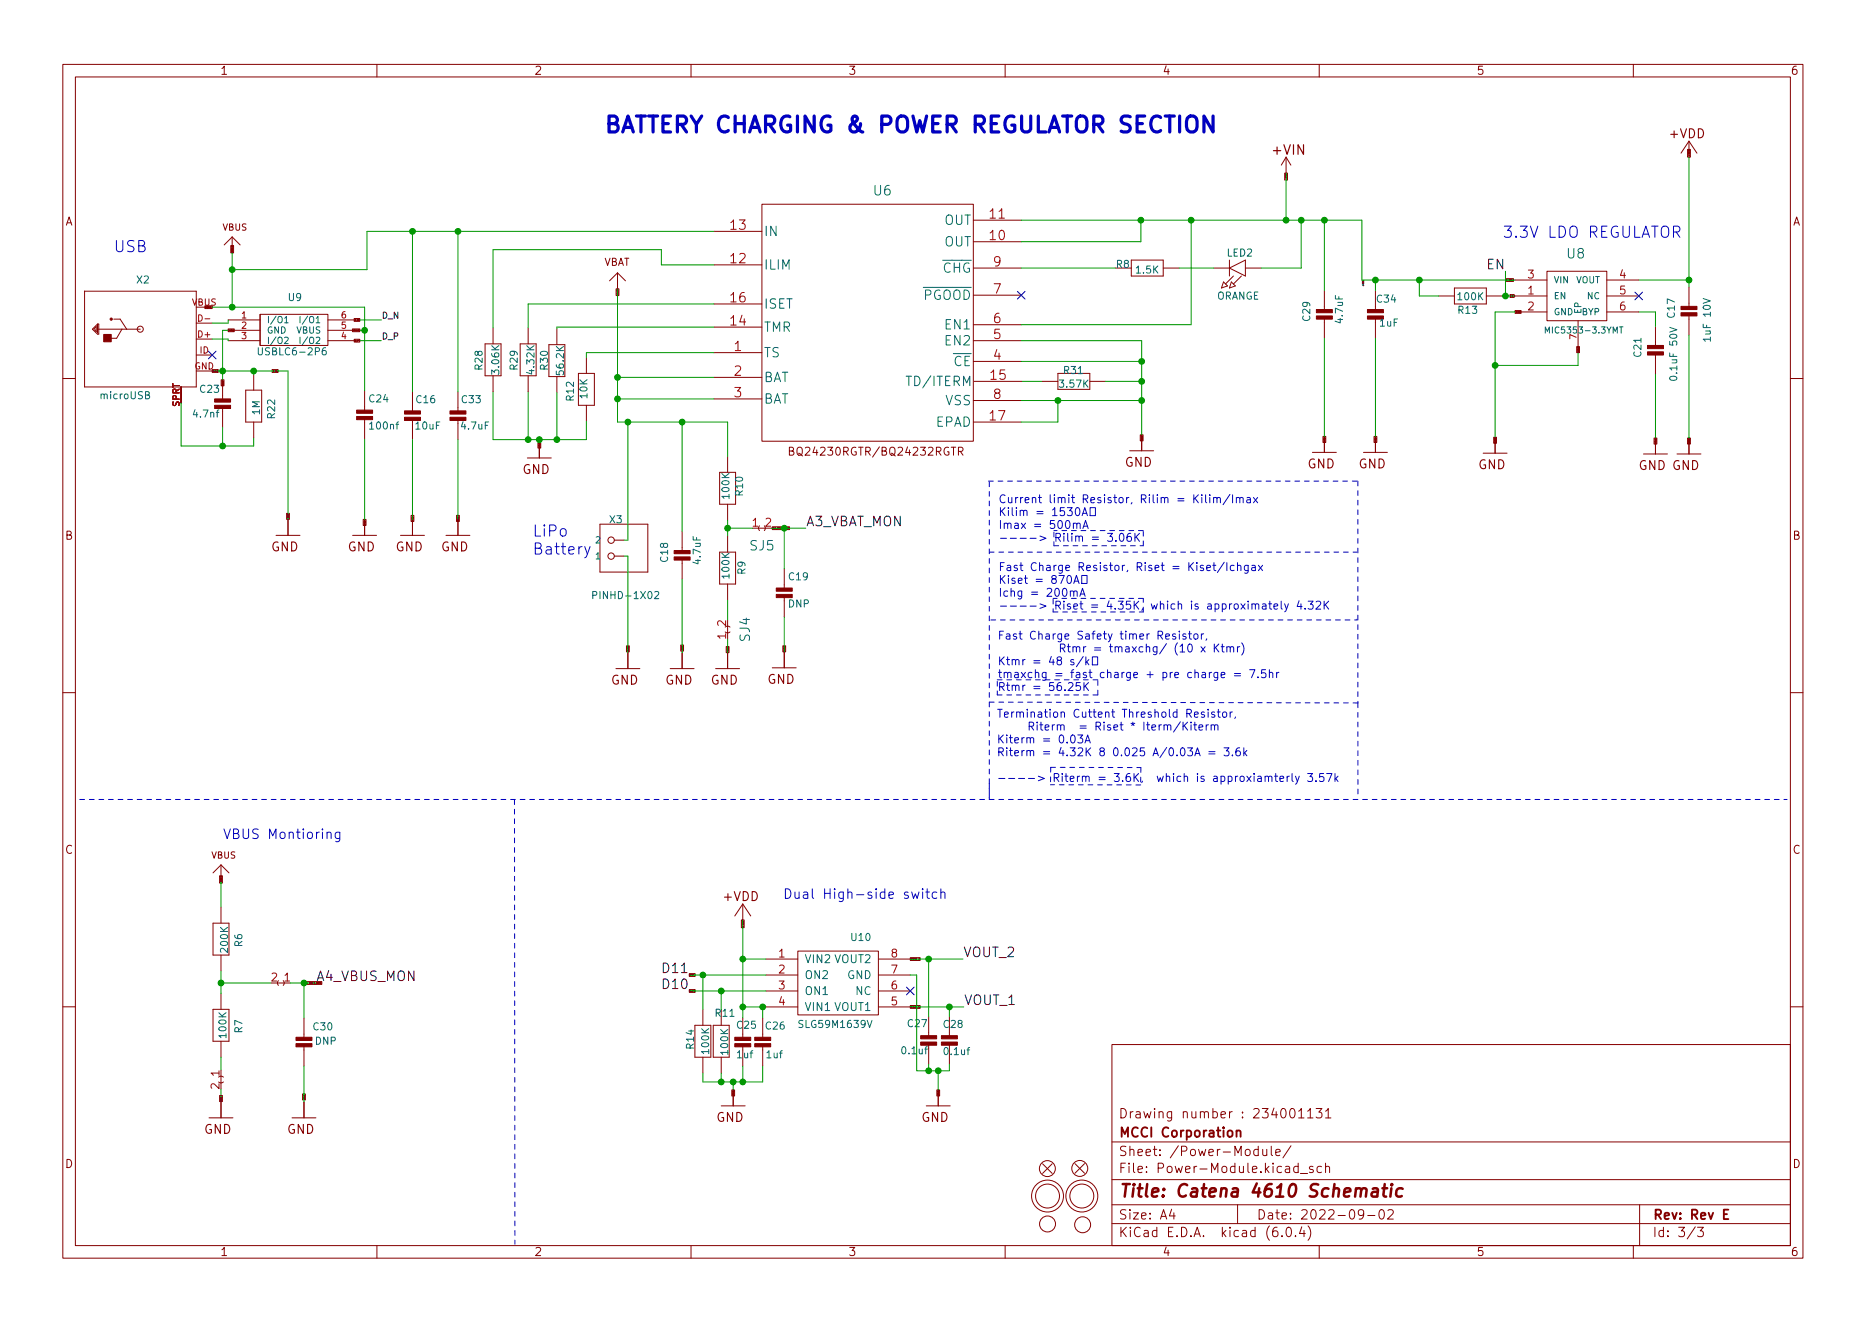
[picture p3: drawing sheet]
<svg xmlns="http://www.w3.org/2000/svg" width="297mm" height="210mm" viewBox="0 0 297 210" stroke-linecap="round" stroke-linejoin="round" font-family="sans-serif">
<defs><g id="words">
<text font-size="3.5" fill="#0000c2" x="96" y="21.1">BATTERY CHARGING &amp; POWER REGULATOR SECTION</text>
<text font-size="2.8" fill="#840000" x="178" y="190.6">Title: Catena 4610 Schematic</text>
<g font-size="2.5" fill="#0000c2">
<text x="18" y="40.1">USB</text>
<text x="239.1" y="37.9">3.3V LDO REGULATOR</text>
<text x="84.7" y="85.4">LiPo</text>
<text x="84.7" y="88.3">Battery</text>
</g>
<g font-size="2.1" fill="#840000">
<text x="202.7" y="24.6">+VIN</text>
<text x="178" y="178">Drawing number : 234001131</text>
<text x="178" y="184">Sheet: /Power-Module/</text>
<text x="178" y="181">MCCI Corporation</text>
<text x="178" y="186.7">File: Power-Module.kicad_sch</text>
<text x="178" y="196.9">KiCad E.D.A. kicad (6.0.4)</text>
<text x="178" y="194.1">Size: A4</text>
<text x="200" y="194.1">Date: 2022-09-02</text>
<text x="263" y="194.1">Rev: Rev E</text>
<text x="263" y="196.9">Id: 3/3</text>
</g>
<g font-size="2.1" fill="#006464">
<text x="139.1" y="31.1">U6</text>
<text x="150.3" y="35.8">OUT</text>
<text x="121.5" y="37.6">IN</text>
<text x="150.3" y="39.2">OUT</text>
<text x="249.5" y="41.1">U8</text>
<text x="121.5" y="42.9">ILIM</text>
<text x="145.3" y="47.7">~{PGOOD}</text>
<text x="148.4" y="43.4">~{CHG}</text>
<text x="121.5" y="52.8">TMR</text>
<text x="121.5" y="49.1">ISET</text>
<text x="150.6" y="52.4">EN1</text>
<text x="121.5" y="56.9">TS</text>
<text x="150.2" y="58.3">~{CE}</text>
<text x="150.6" y="55">EN2</text>
<text x="121.5" y="60.8">BAT</text>
<text x="121.5" y="64.2">BAT</text>
<text x="145" y="61.4">TD/ITERM</text>
<text x="150.5" y="64.5">VSS</text>
<text x="148.9" y="67.9">EPAD</text>
<text x="119.4" y="87.6">SJ5</text>
<text x="119.4" y="102.1" transform="rotate(-90 119.4 102.1)">SJ4</text>
</g>
<g font-size="2.1" fill="#a90000">
<text x="157.6" y="34.8">11</text>
<text x="116.3" y="41.9">12</text>
<text x="116.3" y="36.6">13</text>
<text x="157.6" y="38.2">10</text>
<text x="158.2" y="46.7">7</text>
<text x="158.2" y="42.4">9</text>
<text x="116.3" y="51.8">14</text>
<text x="116.3" y="48.1">16</text>
<text x="158.2" y="54">5</text>
<text x="158.2" y="51.4">6</text>
<text x="116.9" y="55.9">1</text>
<text x="116.9" y="59.8">2</text>
<text x="158.2" y="57.3">4</text>
<text x="116.9" y="63.2">3</text>
<text x="157.7" y="60.4">15</text>
<text x="158.2" y="63.5">8</text>
<text x="157.6" y="66.9">17</text>
</g>
<g font-size="2.1" fill="#0f0f0f">
<text x="236.7" y="42.9">EN</text>
<text x="128.3" y="83.8">A3_VBAT_MON</text>
<text x="105.8" y="154.9">D11</text>
<text x="153.3" y="152.3">VOUT_2</text>
<text x="50.3" y="156.1">A4_VBUS_MON</text>
<text x="105.8" y="157.4">D10</text>
<text x="153.4" y="160">VOUT_1</text>
</g>
<g font-size="2.1" fill="#0000c2">
<text x="35.4" y="133.5">VBUS Montioring</text>
<text x="124.6" y="143.1">Dual High-side switch</text>
</g>
<g font-size="2" fill="#840000">
<text x="265.9" y="22">+VDD</text>
<text x="83.1" y="75.4">GND</text>
<text x="179" y="74.3">GND</text>
<text x="208.1" y="74.5">GND</text>
<text x="216.2" y="74.5">GND</text>
<text x="235.3" y="74.7">GND</text>
<text x="260.8" y="74.8">GND GND</text>
<text x="43.1" y="87.8">GND</text>
<text x="55.3" y="87.8">GND</text>
<text x="63" y="87.8">GND</text>
<text x="70.2" y="87.8">GND</text>
<text x="97.2" y="109">GND</text>
<text x="105.9" y="109">GND</text>
<text x="113.1" y="109">GND</text>
<text x="122.1" y="108.8">GND</text>
<text x="115.2" y="143.4">+VDD</text>
<text x="114" y="178.6">GND</text>
<text x="146.6" y="178.6">GND</text>
<text x="32.5" y="180.5">GND</text>
<text x="45.7" y="180.5">GND</text>
</g>
<g font-size="1.8" fill="#840000">
<text x="35" y="11.9">1</text>
<text x="85" y="11.9">2</text>
<text x="135" y="11.9">3</text>
<text x="185" y="11.9">4</text>
<text x="235" y="11.9">5</text>
<text x="285" y="11.9">6</text>
<text x="10.3" y="35.9">A</text>
<text x="285.3" y="35.9">A</text>
<text x="126.6" y="72.5">BQ24230RGTR/BQ24232RGTR</text>
<text x="10.3" y="85.9">B</text>
<text x="285.3" y="85.9">B</text>
<text x="10.3" y="135.9">C</text>
<text x="285.3" y="135.9">C</text>
<text x="10.3" y="185.9">D</text>
<text x="285.3" y="185.9">D</text>
<text x="35" y="199.9">1</text>
<text x="85" y="199.9">2</text>
<text x="135" y="199.9">3</text>
<text x="185" y="199.9">4</text>
<text x="235" y="199.9">5</text>
<text x="285" y="199.9">6</text>
</g>
<g font-size="1.8" fill="#a90000">
<text x="243.2" y="46.9">1</text>
<text x="243.2" y="44.3">3</text>
<text x="257.8" y="44.3">4</text>
<text x="257.8" y="46.9">5</text>
<text x="243.2" y="49.4">2</text>
<text x="257.8" y="49.4">6</text>
<text x="119.8" y="83.8">1</text>
<text x="121.8" y="83.8">2</text>
<text x="115.6" y="101.7" transform="rotate(-90 115.6 101.7)">1</text>
<text x="115.6" y="99.7" transform="rotate(-90 115.6 99.7)">2</text>
<text x="124" y="152.4">1</text>
<text x="124" y="154.9">2</text>
<text x="141.9" y="154.9">7</text>
<text x="141.9" y="152.4">8</text>
<text x="43.2" y="156.2">2</text>
<text x="45.2" y="156.2">1</text>
<text x="124" y="157.5">3</text>
<text x="124" y="160">4</text>
<text x="141.9" y="160">5</text>
<text x="141.9" y="157.5">6</text>
<text x="34.9" y="173.3" transform="rotate(-90 34.9 173.3)">2</text>
<text x="34.9" y="171.3" transform="rotate(-90 34.9 171.3)">1</text>
</g>
<g font-size="1.8" fill="#0000c2">
<text x="158.9" y="80.1">Current limit Resistor, Rilim = Kilim/Imax</text>
<text x="158.9" y="84.2">Imax = 500mA</text>
<text x="158.9" y="86.2">----&gt; Rilim = 3.06K</text>
<text x="158.9" y="90.9">Fast Charge Resistor, Riset = Kiset/Ichgax</text>
<text x="158.9" y="95">Ichg = 200mA</text>
<text x="158.7" y="101.8">Fast Charge Safety timer Resistor,</text>
<text x="158.9" y="97">----&gt; Riset = 4.35K, which is approximately 4.32K</text>
<text x="158.7" y="107.9">tmaxchg = fast charge + pre charge = 7.5hr</text>
<text x="163.7" y="103.8">Rtmr = tmaxchg/ (10 x Ktmr)</text>
<text x="158.7" y="110">Rtmr = 56.25K</text>
<text x="158.6" y="114.2">Termination Cuttent Threshold Resistor,</text>
<text x="158.6" y="118.3">Kiterm = 0.03A</text>
<text x="161.1" y="116.3">Riterm = Riset * Iterm/Kiterm</text>
<text x="158.6" y="120.4">Riterm = 4.32K 8 0.025 A/0.03A = 3.6k</text>
<text x="158.6" y="124.4">----&gt; Riterm = 3.6K, which is approxiamterly 3.57k</text>
</g>
<g font-size="1.8" fill="#006464">
<text x="128" y="153.3">VIN2 VOUT2</text>
<text x="128" y="155.8">ON2</text>
<text x="134.9" y="155.8">GND</text>
<text x="128" y="158.4">ON1</text>
<text x="128" y="160.9">VIN1 VOUT1</text>
<text x="136.3" y="158.4">NC</text>
</g>
<g font-size="1.6" fill="#006464">
<text x="195.3" y="40.8">LED2</text>
<text x="21.8" y="45.1">X2</text>
<text x="45.9" y="47.9">U9</text>
<text x="177.7" y="42.6">R8</text>
<text x="180.9" y="43.5">1.5K</text>
<text x="193.6" y="47.7">ORANGE</text>
<text x="232.1" y="47.8">100K</text>
<text x="208.6" y="51" transform="rotate(-90 208.6 51)">C29</text>
<text x="213.8" y="51.3" transform="rotate(-90 213.8 51.3)">4.7uF</text>
<text x="219.2" y="48.2">C34</text>
<text x="219.7" y="52">1uF</text>
<text x="232.2" y="49.9">R13</text>
<text x="266.6" y="50.5" transform="rotate(-90 266.6 50.5)">C17</text>
<text x="41.6" y="56.5">USBLC6-2P6</text>
<text x="76.8" y="58.8" transform="rotate(-90 76.8 58.8)">R28</text>
<text x="79.5" y="59.4" transform="rotate(-90 79.5 59.4)">3.06K</text>
<text x="82.4" y="58.8" transform="rotate(-90 82.4 58.8)">R29</text>
<text x="85.1" y="59.4" transform="rotate(-90 85.1 59.4)">4.32K</text>
<text x="87.2" y="58.8" transform="rotate(-90 87.2 58.8)">R30</text>
<text x="89.8" y="59.5" transform="rotate(-90 89.8 59.5)">56.2K</text>
<text x="169.4" y="59.5">R31</text>
<text x="261.3" y="56.7" transform="rotate(-90 261.3 56.7)">C21</text>
<text x="272.3" y="54" transform="rotate(-90 272.3 54)">1uF 10V</text>
<text x="16.1" y="63.5">microUSB</text>
<text x="31.9" y="62.5">C23</text>
<text x="41.4" y="66" transform="rotate(-90 41.4 66)">1M</text>
<text x="58.8" y="64">C24</text>
<text x="66.3" y="64.2">C16</text>
<text x="73.6" y="64.2">C33</text>
<text x="91.3" y="63.7" transform="rotate(-90 91.3 63.7)">R12</text>
<text x="93.5" y="63.3" transform="rotate(-90 93.5 63.3)">10K</text>
<text x="168.8" y="61.7">3.57K</text>
<text x="267" y="60.1" transform="rotate(-90 267 60.1)">0.1uF 50V</text>
<text x="30.9" y="66.4">4.7nf</text>
<text x="43.8" y="66.6" transform="rotate(-90 43.8 66.6)">R22</text>
<text x="59" y="68.4">100nf</text>
<text x="66.2" y="68.4">10uF</text>
<text x="73.5" y="68.4">4.7uF</text>
<text x="97.1" y="83.3">X3</text>
<text x="116.1" y="79.2" transform="rotate(-90 116.1 79.2)">100K</text>
<text x="118.3" y="78.8" transform="rotate(-90 118.3 78.8)">R10</text>
<text x="106.3" y="89.4" transform="rotate(-90 106.3 89.4)">C18</text>
<text x="111.5" y="89.7" transform="rotate(-90 111.5 89.7)">4.7uF</text>
<text x="95" y="95.3">PINHD-1X02</text>
<text x="116.1" y="91.9" transform="rotate(-90 116.1 91.9)">100K</text>
<text x="118.7" y="91.4" transform="rotate(-90 118.7 91.4)">R9</text>
<text x="125.6" y="92.4">C19</text>
<text x="125.5" y="96.7">DNP</text>
<text x="135.6" y="149.8">U10</text>
<text x="36.3" y="151.5" transform="rotate(-90 36.3 151.5)">200K</text>
<text x="38.6" y="150.7" transform="rotate(-90 38.6 150.7)">R6</text>
<text x="113.9" y="161.8">R11</text>
<text x="36" y="165.1" transform="rotate(-90 36 165.1)">100K</text>
<text x="38.6" y="164.4" transform="rotate(-90 38.6 164.4)">R7</text>
<text x="49.9" y="164">C30</text>
<text x="50.2" y="166.3">DNP</text>
<text x="110.5" y="166.9" transform="rotate(-90 110.5 166.9)">R14</text>
<text x="112.9" y="167.6" transform="rotate(-90 112.9 167.6)">100K</text>
<text x="115.9" y="167.7" transform="rotate(-90 115.9 167.7)">100K</text>
<text x="117.4" y="163.7">C25</text>
<text x="121.9" y="163.9">C26</text>
<text x="127.4" y="163.6">SLG59M1639V</text>
<text x="143.7" y="167.8">0.1uf</text>
<text x="144.5" y="163.5">C27</text>
<text x="150.3" y="163.6">C28</text>
<text x="150.4" y="167.9">0.1uf</text>
<text x="117.4" y="168.4">1uf</text>
<text x="122.1" y="168.4">1uf</text>
</g>
<text font-size="1.6" fill="#840000" x="96.1" y="42.3">VBAT</text>
<g font-size="1.4" fill="#840000">
<text x="35.4" y="36.7">VBUS</text>
<text x="30.5" y="48.6">VBUS</text>
<text x="33.6" y="136.6">VBUS</text>
</g>
<g font-size="1.4" fill="#006464">
<text x="247.3" y="47.6">EN</text>
<text x="247.3" y="45.1">VIN</text>
<text x="250.8" y="45.1">VOUT</text>
<text x="252.7" y="47.6">NC</text>
<text x="42.4" y="51.4">I/O1</text>
<text x="42.4" y="53.1">GND</text>
<text x="47.3" y="53.1">VBUS</text>
<text x="48.5" y="51.4">I/O1</text>
<text x="246.7" y="53.1">MIC5353-3.3YMT</text>
<text x="247.3" y="50.2">GND</text>
<text x="251.7" y="50" transform="rotate(-90 251.7 50)">EP</text>
<text x="251.9" y="50.2">BYP</text>
<text x="42.4" y="54.7">I/O2</text>
<text x="95" y="89">1</text>
<text x="95" y="86.5">2</text>
</g>
<g font-size="1.4" fill="#a90000">
<text x="31.6" y="53.7">D+</text>
<text x="31.8" y="51.2">D-</text>
<text x="38.5" y="50.7">1</text>
<text x="38.5" y="52.3">2</text>
<text x="38.5" y="54">3</text>
<text x="54.3" y="54">4</text>
<text x="54.3" y="52.3">5</text>
<text x="54.3" y="50.7">6</text>
<text x="251" y="54" transform="rotate(-90 251 54)">7</text>
<text x="30.9" y="58.8">GND</text>
<text x="31.8" y="56.3">ID</text>
<text x="28.6" y="64.7" transform="rotate(-90 28.6 64.7)">SPRT</text>
</g>
<g font-size="1.4" fill="#0f0f0f">
<text x="60.7" y="50.7">D_N</text>
<text x="60.7" y="54">D_P</text>
</g>
<g font-size=".4" fill="#840000">
<text x="204.9" y="28.4" transform="rotate(-90 204.9 28.4)">+VIN</text>
<text x="269" y="24.9" transform="rotate(-90 269 24.9)">+VDD</text>
<text x="37.1" y="40.2" transform="rotate(-90 37.1 40.2)">VBUS</text>
<text x="98.4" y="47" transform="rotate(-90 98.4 47)">VBAT</text>
<text x="240.1" y="44.7">+VIN</text>
<text x="240.5" y="47.3">EN</text>
<text x="32.7" y="49">VBUS</text>
<text x="36.4" y="52.7">GND</text>
<text x="56.2" y="52.7">VBUS</text>
<text x="56.5" y="51.1">D_N</text>
<text x="241.2" y="49.8">GND</text>
<text x="33.8" y="59.2">GND</text>
<text x="43.4" y="59.2">GND</text>
<text x="56.5" y="54.4">D_P</text>
<text x="251.4" y="56.1" transform="rotate(-90 251.4 56.1)">GND</text>
<text x="35.6" y="61.3" transform="rotate(-90 35.6 61.3)">GND</text>
<text x="86" y="71.2" transform="rotate(-90 86 71.2)">GND</text>
<text x="181.9" y="70.1" transform="rotate(-90 181.9 70.1)">GND</text>
<text x="211" y="70.3" transform="rotate(-90 211 70.3)">GND</text>
<text x="219.1" y="70.3" transform="rotate(-90 219.1 70.3)">GND</text>
<text x="238.1" y="70.4" transform="rotate(-90 238.1 70.4)">GND</text>
<text x="263.7" y="70.6" transform="rotate(-90 263.7 70.6)">GND</text>
<text x="269" y="70.6" transform="rotate(-90 269 70.6)">GND</text>
<text x="46" y="82.6" transform="rotate(-90 46 82.6)">GND</text>
<text x="58.2" y="83.5" transform="rotate(-90 58.2 83.5)">GND</text>
<text x="65.8" y="82.9" transform="rotate(-90 65.8 82.9)">GND</text>
<text x="73" y="82.9" transform="rotate(-90 73 82.9)">GND</text>
<text x="123" y="84.2">A3_VBAT_MON</text>
<text x="100.1" y="103.7" transform="rotate(-90 100.1 103.7)">GND</text>
<text x="108.7" y="103.6" transform="rotate(-90 108.7 103.6)">GND</text>
<text x="116" y="103.8" transform="rotate(-90 116 103.8)">GND</text>
<text x="125" y="103.7" transform="rotate(-90 125 103.7)">GND</text>
<text x="35.3" y="140.5" transform="rotate(-90 35.3 140.5)">VBUS</text>
<text x="118.4" y="147.4" transform="rotate(-90 118.4 147.4)">+VDD</text>
<text x="109.8" y="155.3">D11</text>
<text x="145" y="152.8">VOUT_2</text>
<text x="48.5" y="156.6">A4_VBUS_MON</text>
<text x="109.8" y="157.9">D10</text>
<text x="145" y="160.4">VOUT_1</text>
<text x="35.3" y="175.2" transform="rotate(-90 35.3 175.2)">GND</text>
<text x="48.5" y="175" transform="rotate(-90 48.5 175)">GND</text>
<text x="116.9" y="174.3" transform="rotate(-90 116.9 174.3)">GND</text>
<text x="149.5" y="174.3" transform="rotate(-90 149.5 174.3)">GND</text>
</g>
<text font-size=".4" fill="#0f0f0f" x="217.1" y="45.4" transform="rotate(-90 217.1 45.4)">+VIN</text>
</g></defs>
<g fill="none" stroke="#840000" stroke-width=".16">
<path d="M10 10.2h277v190.1h-277zM12 12.2h273v186.1h-273zM60 10.2v2M110 10.2v2M160 10.2v2M210 10.2v2M260 10.2v2M36.7 39.1h.5v1.2h-.5zM37 37.7l-1.3 1.3M37 37.7v2.6M37 37.7l1.2 1.3M113.7 36.8h7.6"/>
<path d="M121.3 32.5h33.6v37.7h-33.6zM154.9 38.5h7.7M154.9 35h7.7M204.5 27.6h.4v1.1h-.4zM204.7 25l-.7 1.3M204.7 25v2.6M204.7 25l.8 1.3M204.8 28.4v.2M268.6 23.8h.5v1.2h-.5zM268.7 23.9h.2l.1 .1h-.3zM268.9 22.5v2.5M268.9 22.5l-1.3 1.9"/>
<path d="M268.9 22.5l1.2 1.9M13.4 46.3h17.8v15.3h-17.7zM14.7 52.4l.8-.8h.2v1.6h-.2zM14.9 52.4l.4-.4v.8l-.2-.2v-.2M15.5 51.6v1.4M15.7 52.4h6.6M18.1 50.8h1l1.1 1.6M19.4 52.4l-.8 1.4h-1.2M31.2 54h2.6M31.2 51.4h2.6M31.2 59h2.6M31.2 56.5h2.6"/>
<path d="M31.2 48.9h2.6M33.8 58.8h.9v.5h-.9zM36.3 52.3h1v.5h-1zM36.3 54.2h5.1M36.3 50.9h5.1M36.3 52.6h5.1M40.4 59.6v2.5M41.4 50v5zM41.4 50h10.8v5h-10.8zM43.3 58.8h1v.5h-1zM52.2 54.2h5.1M52.2 50.9h5.1"/>
<path d="M52.2 52.6h5.1M56.1 52.3h1.2v.5h-1.2zM56.4 50.7h.9v.4h-.9zM56.4 54h.9v.4h-.9zM77.2 54.7h2.6v5.1h-2.6zM78.5 52.2v2.5M78.5 59.8v2.6M82.8 54.7h2.5v5.1h-2.5zM84.1 52.2v2.5M84.1 59.8v2.6M87.4 54.9h2.5v5h-2.5zM88.6 52.3v2.6"/>
<path d="M88.6 59.9v2.6M92.1 59.4h2.5v5.1h-2.5zM93.3 56.9v2.5M98.1 46h.4v1h-.4zM98.3 43.4l-1.3 1.3M98.3 43.4v2.6M98.3 43.4l1.3 1.3M113.7 48.4h7.6M113.7 56.1h7.6M113.7 42.2h7.6M113.7 52.1h7.6M154.9 57.5h7.7"/>
<path d="M154.9 54.2h7.7M154.9 51.7h7.7M154.9 47h7.7M154.9 42.7h7.7M168.4 59.4h5.1v2.6h-5.1zM180.1 41.4h5.1v2.5h-5.1zM185.2 42.7h2.5M193.2 42.7h2.5M194.8 44.9l.6 .6-1 .3zM195.7 42.7l2.5-1.3v2.5zM195.7 41.4v2.5M196 44.9l.6 .6-.9 .3z"/>
<path d="M196.3 43.9l-1.2 1.3M197.6 43.9l-1.3 1.3M198.2 42.7h2.6M210.8 46.2v3.3M210.8 50.5v3.3M218.9 46.2v3.3M218.9 50.5v3.3M229 47.1h2.5M231.5 45.8h5.1v2.6h-5.1zM236.6 47.1h2.5M239.8 44.3h1.1v.5h-1.1zM239.9 44.6h.2"/>
<path d="M240.4 46.9h.6v.4h-.6zM241.2 49.4h.9v.5h-.9zM241.2 47.1h5.1M241.2 49.7h5.1M241.2 44.6h5.1M246.3 43.2h9.5v7.8h-9.5zM251 55.2h.4v.9h-.4zM251.2 51v5.1M255.8 47.1h5.1M255.8 49.7h5.1M255.8 44.6h5.1M263.5 51.9v3.3"/>
<path d="M263.5 56.3v3.3M268.9 45.7v3.3M268.9 50v3.3M10 60.2h2M28.8 61.6v2.5M35.2 60.4h.5v1h-.5zM35.4 60.4v3.3M35.4 64.8v3.3M39.1 62.1h2.6v5.1h-2.6zM40.4 67.2v2.5M58 62.2v3.3M58 66.5v3.3"/>
<path d="M65.7 62.4v3.3M65.7 66.7v3.3M72.9 62.4v3.3M72.9 66.7v3.3M83.9 72.9h3.9M85.6 70.4h.5v.9h-.5zM85.9 70.4v2.5M93.3 64.5v2.6M113.7 60.1h7.6M113.7 63.5h7.6M114.6 75.2h2.5v5.1h-2.5zM115.8 72.6v2.6"/>
<path d="M125.7 71.8h.4l.2-.1v-.3l-.1-.2h-.5v1.3h.4l.3-.3a.33 .33 0 0 0-.3-.4M152.6 71.8h.6l.1-.2-.1-.3-.1-.1h-.5v1.3M152.9 71.8l.4 .7M154.9 67.2h7.7M154.9 63.7h7.7M155.1 60.7h7.6M165.9 60.7h2.5M173.5 60.7h2.5M179.8 71.7h3.8M181.5 69.2h.5v1h-.5zM181.7 69.2v2.5M208.9 72h3.8"/>
<path d="M210.6 69.5h.4v.9h-.4zM210.8 69.5v2.5M217 72h3.9M218.7 69.5h.5v.9h-.5zM218.9 69.5v2.5M236.1 72.1h3.8M237.8 69.6h.4v1h-.4zM238 69.6v2.5M261.6 72.3h3.8M263.3 69.7h.4v1h-.4zM263.5 69.7v2.6M267 72.3h3.8"/>
<path d="M268.6 69.7h.5v1h-.5zM268.9 69.7v2.6M285 60.2h2M43.9 85.2h3.9M45.6 81.7h.5v1h-.5zM45.8 82.7v2.5M56.1 85.2h3.8M57.8 82.7h.5v.9h-.5zM58 82.7v2.5M63.8 85.2h3.8M65.4 82h.5v1h-.5zM65.7 82.7v2.5"/>
<path d="M71 85.2h3.8M72.7 82h.4v1h-.4zM72.9 82.7v2.5M95.5 83.4h7.6v7.7h-7.6zM97.8 88.5h1.5M97.8 86h1.5M108.6 84.6v3.3M108.6 88.9v3.3M114.6 87.9h2.5v5.1h-2.5zM115.4 99.8a.54 .54 0 0 1 .8 0M115.8 99.7v1zM115.8 80.3v2.5"/>
<path d="M115.8 85.3v2.6M115.8 93v2.5M120.8 84.1h1zM120.9 83.7a.54 .54 0 0 0 0 .7M121.7 83.7a.54 .54 0 0 1 0 .7M122.9 83.8h2.8v.5h-2.8zM124.8 90.5v3.3M124.8 94.9v3.3M10 110.2h2M98 106.4h3.9M99.7 102.8h.5v1h-.5zM99.9 103.9v2.5"/>
<path d="M106.7 106.4h3.8M108.4 102.7h.4v.9h-.4zM108.6 103.9v2.5M113.9 106.4h3.8M115.4 100.6a.54 .54 0 0 0 .8 0M115.6 102.9h.4v1h-.4zM115.8 103.9v2.5M122.9 106.3h3.8M124.6 102.8h.5v1h-.5zM124.8 103.8v2.5M285 110.2h2M35 139.4h.4v1.2h-.4z"/>
<path d="M35.2 137.7v2.5M35.2 137.7l-1.3 1.2M35.2 137.7l1.2 1.2M33.9 146.9h2.5v5.1h-2.5zM35.2 144.4v2.5M35.2 152v2.6M35.2 158.1v2.5M44.2 156.5h1zM44.3 156.1a.54 .54 0 0 0 0 .7M45.1 156.1a.54 .54 0 0 1 0 .7M48.4 156.2h2.8v.5h-2.8zM109.7 157.5h1v.5h-1z"/>
<path d="M109.7 155h1v.4h-1zM110.4 155.3h.2M110.4 157.6l.2 .1-.1 .2zM118 146.4h.5v1.3h-.5zM118.2 143.9v2.5M118.2 143.9l-1.2 1.9M118.2 143.9l1.3 1.9M121.9 152.6h5.1M121.9 155.2h5.1M121.9 157.7h5.1M127 151.4h12.8v10.1h-12.8zM139.8 152.6h5.1"/>
<path d="M139.8 155.2h5.1M139.8 157.7h5.1M144.9 152.4h1.6v.5h-1.6zM10 160.2h2M33.3 177.9h3.8M33.9 160.6h2.5v5.1h-2.5zM34.8 171.4a.54 .54 0 0 1 .8 0M34.8 172.2a.54 .54 0 0 0 .8 0M35 174.4h.4v.9h-.4zM35.2 171.3v1zM35.2 165.7v2.6M35.2 175.4v2.5"/>
<path d="M46.5 177.9h3.8M48.2 174.1h.4v1h-.4zM48.4 162v3.3M48.4 166.4v3.3M48.4 175.4v2.5M110.6 163.2h2.6v5.1h-2.6zM111.9 160.6v2.6M111.9 168.3v2.5M113.5 163.2h2.6v5.1h-2.6zM114.8 176h3.8M114.8 160.6v2.6M114.8 168.3v2.5"/>
<path d="M116.5 173.5h.4v.9h-.4zM116.7 173.5v2.5M118.2 162v3.3M118.2 166.4v3.3M121.4 162v3.3M121.4 166.4v3.3M121.9 160.3h5.1M139.8 160.3h5.1M144.9 160h1.6v.5h-1.6zM147.4 176h3.9M147.8 161.8v3.3M147.8 166.1v3.3"/>
<path d="M149.1 173.5h.5v.9h-.5zM149.4 173.5v2.5M151.1 161.8v3.3M151.1 166.1v3.3M177 166.3h108v32h-108zM205.4 176.6l.4-.2a.94 .94 0 0 1 0 1.5h-.3l-.1-.3-.1-.6zM206.7 176.9l.4-.5v1.5M206.7 177.9h.9M208.1 176.9l.5-.5v1.5M208.1 177.9h.9M209.5 176.4h.9l-.5 .6 .5 .1v.7l-.3 .1h-.4l-.2-.1M211 176.9l.4-.5v1.5"/>
<path d="M211 177.9h.9M285 160.2h2M60 198.3v2M110 198.3v2M160 198.3v2M166 185.2l1.5 1.6M167.5 185.2l-1.5 1.6M171.1 185.2l1.5 1.5M172.6 185.2l-1.5 1.5M177 194.8h108M177 191.8h108M177 187.8h108"/>
<path d="M177 181.8h108M186.5 192.5l-.4 1h1M186.9 193v1M197 191.8v3M200.3 183l-.4-.1-.3 .3v.4l.1 .3h.6M200.3 182.4v1.5M201 182.9l.1 1h.3l.2-.1M201.6 182.9v1M202.4 182.4v1.3l.2 .2M203.1 183.4l.7-.1-.1-.3-.4-.1-.2 .2v.8h.6M204.1 196.7v.1M204.9 195.4l.3-.1a.94 .94 0 0 1 0 1.5h-.1a1 1 0 0 1-.2-1.4z"/>
<path d="M205.5 182.4l-1.3 1.9M206.2 196.7v.1M206.6 185.7l-.4-.1-.3 .3v.4l.2 .3h.5M206.6 185.1v1.5M207 186.8h1.1M207.2 195.3l-.3 1h.9M207.6 195.8v1M208.2 195.1a1.72 1.72 0 0 1 0 2.3M209 185.7l-.4-.1-.2 .2 .1 .3 .5 .1v.4h-.6M210 198.3v2M210.4 185.7l-.5-.1-.3 .3v.4l.2 .3h.6M211 185.8l.2-.2 .4 .1v.9"/>
<path d="M211 185.1v1.5M217.1 193.2l-.3 .3h-.3l-.3-.3v-.4l.2-.2 .4-.1 .2 .2a.99 .99 0 0 1-.4 1.3h-.2M217.7 193.5h1.2M219.7 192.6l.3-.1a.94 .94 0 0 1 0 1.5h-.1a1 1 0 0 1-.2-1.4zM220.9 192.7l.2-.2h.4l.2 .2 .1 .3-.1 .2-.8 .8h.9M260 198.3v2M261 191.8v6.5M269.9 195.3l-1.3 1.9M270.2 195.3h1l-.6 .6a.41 .41 0 0 1 .6 .3v.3l-.2 .3h-.6l-.2-.1"/>
<circle cx="22.3" cy="52.4" r=".48"/>
<circle cx="97.3" cy="88.5" r=".51"/>
<circle cx="97.3" cy="86" r=".51"/>
<circle cx="166.7" cy="186" r="1.27"/>
<circle cx="166.8" cy="190.4" r="2.54"/>
<circle cx="166.8" cy="190.4" r="1.9"/>
<circle cx="166.8" cy="194.8" r="1.27"/>
<circle cx="171.9" cy="186" r="1.27"/>
<circle cx="172.2" cy="190.4" r="2.54"/>
<circle cx="172.2" cy="190.4" r="1.9"/>
<circle cx="172.3" cy="194.9" r="1.27"/>
</g>
<path d="M196.8 179.9v1M196.8 180.1a.37 .37 0 0 1 .7 0v.8M274.4 193.2h.5M275.1 192.5h-.7v1.5h.7" fill="none" stroke="#840000" stroke-width=".3"/>
<path d="M216.7 189.4a.5 .5 0 0 1 .8-.2v.2l-.1 1.1M218.5 189.2l.2-.1 .6 .1 .1 .2-.2 1.1M219.3 189.6l-.6 .1a.4 .4 0 0 0-.4 .3 .4 .4 0 0 0 .3 .5l.6-.1M220.1 189.1h.7M220.4 188.5l-.2 1.7 .1 .2 .4 .1M221.5 189.1l-.2 1.4M221.6 188.5l-.1 .1v.1l.2-.1-.1-.1-.1 .2M223.3 189.2a.66 .66 0 0 0-1 .3l-.1 .6 .2 .3 .2 .1 .5-.1" fill="none" stroke="#840000" stroke-width=".4"/>
<g fill="#840000" stroke="#840000" stroke-width=".16">
<path d="M16.5 53.2h1.2v1.2h-1.2z"/>
<path d="M217.7 50.3h2.5v.5h-2.5z"/>
<path d="M217.7 49.3h2.5v.5h-2.5z"/>
<path d="M209.5 50.3h2.6v.5h-2.6z"/>
<path d="M209.5 49.3h2.6v.5h-2.6z"/>
<path d="M47.1 166.1h2.6v.5h-2.6z"/>
<path d="M47.1 165.1h2.6v.5h-2.6z"/>
<path d="M64.4 66.4h2.5v.5h-2.5z"/>
<path d="M64.4 65.4h2.5v.5h-2.5z"/>
<path d="M267.6 49.8h2.5v.5h-2.5z"/>
<path d="M267.6 48.8h2.5v.5h-2.5z"/>
<path d="M262.3 56h2.5v.5h-2.5z"/>
<path d="M262.3 55h2.5v.5h-2.5z"/>
<path d="M56.8 66.3h2.5v.5h-2.5z"/>
<path d="M56.8 65.3h2.5v.5h-2.5z"/>
<path d="M71.6 66.4h2.6v.5h-2.6z"/>
<path d="M71.6 65.4h2.6v.5h-2.6z"/>
<path d="M123.6 94.6h2.5v.5h-2.5z"/>
<path d="M123.6 93.6h2.5v.5h-2.5z"/>
<path d="M107.3 88.6h2.6v.5h-2.6z"/>
<path d="M107.3 87.6h2.6v.5h-2.6z"/>
<path d="M120.1 166.1h2.6v.5h-2.6z"/>
<path d="M120.1 165.1h2.6v.5h-2.6z"/>
<path d="M149.9 165.9h2.5v.5h-2.5z"/>
<path d="M149.9 164.8h2.5v.5h-2.5z"/>
<path d="M146.6 165.9h2.5v.5h-2.5z"/>
<path d="M146.6 164.8h2.5v.5h-2.5z"/>
<path d="M117 166.1h2.5v.5h-2.5z"/>
<path d="M117 165.1h2.5v.5h-2.5z"/>
<path d="M34.2 64.5h2.5v.5h-2.5z"/>
<path d="M34.2 63.5h2.5v.5h-2.5z"/>
<circle cx="17.7" cy="50.8" r=".18"/>
</g>
<g fill="none" stroke="#006464" stroke-width=".16">
<path d="M41.1 55.3v1l.2 .2h.2l.3-.2v-1M45.3 50.7l.3-.3v1M45.3 53.8l.4-.1 .2 .3-.6 .7h.6M45.3 51.4h.6M47.8 50.4v1M47.8 53.7v1M49 53.6l-.9 1.3M49 50.3l-.9 1.3M49.3 53.8l.2-.1a.34 .34 0 0 1 .4 .3v.3a.34 .34 0 0 1-.3 .4 .34 .34 0 0 1-.3-.4zM50.3 53.8l.4-.1 .2 .3-.6 .7h.6M51.8 55.3l-.3 .1a.77 .77 0 0 0 0 1.1l.4-.1v-.4l-.2-.2h-.3l-.1 .2M144.2 59.9h.9"/>
<path d="M246 53v-1l.3 .7 .3-.7v1M257.8 52h.5M258.1 52v1M265.8 52.1l1.1 .4-1.1 .4M23.2 62.9l.5-.1 .1-.1-.1-.3-.5-.1v1.2h.4l.2-.1v-.3l-.3-.2M94.4 94.7h.5l.1-.2v-.2l-.6-.2v1.2M104.2 94.3l.4-.2 .3 .4-.7 .8h.7"/>
</g>
<path d="M217 45.3v.2" fill="none" stroke="#0f0f0f" stroke-width=".16"/>
<g fill="none" stroke="#0000c2" stroke-width=".16">
<path d="M266.4 36.9h.7a.48 .48 0 0 0 .3-.4 .48 .48 0 0 0-.3-.5h-.7v1.8M266.8 36.9l.6 .9M191.3 78.8v.1M191.3 79.2v.8M191.9 78.8v1l.2 .2M192.6 78.8v.1M192.6 79.2v.8M193.2 79.3l.2-.1h.3v.8M193.2 79.2v.8M193.7 79.4l.2-.2h.3l.1 .8M195.8 78.7l-1.1 1.6M196.2 78.8v1.2"/>
<path d="M196.8 79.3l.2-.1h.3l.1 .8M196.8 79.2v.8M197.4 79.4l.1-.2h.3l.1 .8M198.5 79.2h.5v.8M199 79.5h-.4a.25 .25 0 0 0-.2 .3 .25 .25 0 0 0 .2 .2h.4M199.5 79.2l.7 .8M200.2 79.2l-.7 .8M93.1 87l.4 1.2M93.9 87l-.6 1.6-.2 .2M159.3 80.8v1.3M159.3 91.6v1.3M159.4 81.3l.6 .8"/>
<path d="M159.4 92.1l.6 .8M160 80.8l-.7 .7M160 91.6l-.7 .7M160.5 81.2v.9M160.5 92v.9M161.1 80.8v1.1l.2 .2M161.6 92.1l-.3-.1-.2 .2v.2l.5 .1v.3h-.5M161.8 81.2v.9M162.1 92.4l.6-.1-.1-.2-.3-.1-.2 .2 .1 .6h.4M162.4 81.3l.2-.1 .3 .1v.8M162.4 81.2v.9M162.9 81.4l.2-.2 .3 .1 .1 .8"/>
<path d="M163.1 92h.4M163.2 91.6v1.1l.3 .2M164.9 92.2h1M164.9 92.6h1M165.1 81.4h.9M165.1 81.8h.9M167.5 81.2l.4-.4v1.3M167.5 82.1h.8M167.7 92.1l-.3-.2 .1-.2 .2-.1 .3 .1 .1 .1v.2l-.6 .2-.1 .2v.2l.3 .3h.2l.2-.3v-.3l-.2-.2M168.6 91.6h.8l-.5 1.3M169.4 80.8h-.6v.6l.1-.1h.5l.1 .2-.1 .4-.2 .2-.4-.2M169.9 80.8h.8l-.4 .5 .3 .1v.5l-.2 .2-.5-.2"/>
<path d="M170 91.7l.1-.1a.68 .68 0 0 1 .5 .6 .68 .68 0 0 1-.5 .7l-.1-.2-.2-.3zM170.4 94.2l.2-.1h.3v.8M170.9 83.4l.1-.1h.4v.8M170.9 92.9l.5-1.3 .4 1.3M170.9 94.2l.2-.1h.3l.1 .8M171 92.5h.7M171.4 80.9l.1-.1a.68 .68 0 0 1 .4 .6 .68 .68 0 0 1-.4 .7 .84 .84 0 0 1-.1-1.2zM171.4 83.5l.2-.2h.3l.1 .8M171.9 94.9l.4-1.3 .4 1.3M172 94.5h.6M172.2 91.6h.8v1.3h-.8zM172.3 82.1l.4-1.3 .4 1.3"/>
<path d="M172.4 84.1l.4-1.3 .4 1.3M172.4 81.7h.6M172.5 83.8h.6M173.5 80.8h.9v1.3h-.9zM173.9 85.5h1M173.9 85.9h1M176.3 84.9h.8l-.4 .5 .3 .1v.5l-.1 .2-.6-.2M177.6 86v.2M178.4 85l.1-.1a.68 .68 0 0 1 .4 .6 .68 .68 0 0 1-.4 .7 .84 .84 0 0 1-.1-1.2zM180 84.9a.5 .5 0 0 0-.6 .5v.5l.1 .2 .4 .1 .2-.2v-.4l-.1-.2h-.4l-.2 .2M180.7 84.9v1.3M180.8 85.4l.6 .8"/>
<path d="M181.4 84.9l-.7 .7M193.1 90h.4M193.2 89.6v1l.3 .2M194.9 89.5l-1.1 1.6M195.3 89.6v1.2M196.4 90h-.3l-.3 .2 .2 .6h.4M197 90.1l.2-.1h.3v.8M197 89.6v1.2M197.5 96.1l.7 .9M198.2 96.1l-.7 .9M198.7 90v1l-.3 .2h-.3M198.7 90h-.4l-.2 .2 .1 .6h.5"/>
<path d="M198.7 95.7v.1M198.7 96.1v.9M199.3 90h.5v.8M199.3 96.2l.2-.1 .3 .1v.8M199.3 96.1v.9M199.8 90.3h-.4a.25 .25 0 0 0-.2 .3 .25 .25 0 0 0 .2 .2h.4M199.8 96.3l.2-.2 .3 .1 .1 .8M200.3 90l.7 .8M201 96.2h.5v.8M201 90l-.7 .8M201.5 96.4l-.4 .1a.25 .25 0 0 0-.2 .2 .25 .25 0 0 0 .2 .3l.4-.1M202 96.1h.4"/>
<path d="M202.1 95.7v1.1l.3 .2M202.8 96.5l.6-.1-.1-.2-.3-.1-.2 .2 .1 .6h.4M203.9 95.7v1.1l.2 .2M204.5 96.1l.3 .9M205.1 96.1l-.4 1.2-.2 .1M206.8 95.6l-.3 .9h.8M207.1 96.1v.9M207.8 96.8v.2M208.2 95.7h.8l-.4 .5 .4 .1v.5l-.2 .2-.6-.2M209.5 95.8l.5-.1 .2 .1v.2l-.7 1h.7M210.8 95.7v1.3M211 96.2l.5 .8"/>
<path d="M211.5 95.7l-.7 .7M159.1 104.6v1.2M159.3 105.1l.6 .7M159.9 104.6l-.8 .7M160.2 105h.5M160.4 104.6v1l.3 .2M161.1 105.1l.2-.1h.3l.1 .8M161.1 105v.8M161.7 105.2l.2-.2h.3v.8M162.8 105v.8M163.2 105h-.3l-.1 .2M164.6 105.2h.9"/>
<path d="M164.6 105.5h.9M167.4 104.5l-.3 .9h.7M167.7 105v.8M168.5 105.1l-.2-.2v-.2l.2-.1h.4l.1 .2-.1 .2-.5 .2-.1 .1v.3l.2 .2h.2l.3-.2-.1-.4-.2-.1M170.6 117h.1a.68 .68 0 0 1 .5 .6 .68 .68 0 0 1-.5 .7 .84 .84 0 0 1-.1-1.3zM170.9 105h-.3l-.2 .2 .1 .1 .4 .2v.3h-.5M171.6 117h.8l-.5 .5 .4 .1v.5l-.2 .2-.5-.2M171.9 108.6h-.6v.6l.2-.1 .4 .1 .1 .2-.1 .4-.1 .1-.5-.1M172.4 104.5l-1.1 1.6M172.6 108.6v1.3M172.7 118.3l.4-1.3 .5 1.3M172.7 109.2l.6 .7"/>
<path d="M172.8 117.9h.6M172.9 104.6v1.2M173 105.3l.3 .5M173.3 108.6l-.7 .8M173.3 105l-.4 .5M173.9 104.6h.8v1.2h-.8zM184.9 115.4h-.3l-.1 .2M185.3 115.5l.2-.1h.3v.8M185.3 115.4v.8M185.8 115.5l.2-.1h.3l.1 .8M187.1 100.9h-.3l-.2 .2 .1 .1 .4 .2v.3h-.5M187.4 102.3a1.46 1.46 0 0 0 0 2"/>
<path d="M187.7 100.5v.1M187.7 100.9v.8M187.9 102.9l.3-.4v1.3M187.9 103.8h.7M187.9 114.9l-1.1 1.6M188.3 114.9v1.3M188.5 115.5l.5 .7M188.8 100.9h-.3l-.2 .2v.1l.5 .2v.3h-.5M189 119h.8l-.4 .5 .4 .1v.6l-.2 .1-.6-.1M189 114.9l-.7 .8M189.2 102.6l.2-.1a.68 .68 0 0 1 .4 .6 .68 .68 0 0 1-.4 .7l-.2-.1-.1-.4zM189.2 100.9h.5"/>
<path d="M189.4 100.5v1l.3 .2M189.6 115.4v.8M190 115.4h.5M190.1 113.7l.6-.1v-.2l-.4-.1-.2 .2 .1 .6h.5M190.2 100.9h.3l.2 .2v.4l-.2 .2h-.3l-.2-.2zM190.2 114.9v1.1l.3 .2M190.3 119.9h.6M190.9 115.8l.6-.1-.1-.3h-.4l-.1 .1v.6h.5M191.2 102.9l.6 .9M191.2 100.9v.8M191.6 100.9h-.2l-.2 .2M191.7 113.4l-.3-.1-.2 .2 .1 .2 .4 .1v.3h-.5"/>
<path d="M191.8 102.9l-.6 .9M192 115.4v.8M192.1 101.7l-.1 .2M192.3 112.9v.1M192.3 113.3v.9M192.4 115.4h-.3l-.1 .2M192.4 119.6h1M192.4 120h1M192.8 115.5l.2-.1h.3v.8M192.8 115.4v.8M193.3 102.5v1.3M193.3 113.4l-.3-.1-.1 .2v.2l.4 .1v.3h-.4"/>
<path d="M193.3 115.5l.2-.1h.3l.1 .8M193.5 103l.5 .8M193.8 113.3h.4M193.8 107v1l-.2 .3-.3-.1M193.8 107.1l-.3-.1-.3 .3 .2 .5h.4M193.9 112.9v1.1l.3 .2M194 102.5l-.7 .7M194.4 107.4l.6-.1-.1-.2-.3-.1-.2 .2v.6h.5M194.4 102.9h.5M194.6 102.5v1.1l.3 .2M194.7 113.4l.3-.1 .3 .3v.3l-.3 .3-.3-.1-.1-.2zM194.9 119h.7l-.4 .5 .4 .1v.6l-.2 .1-.5-.1"/>
<path d="M195.3 103l.2-.1 .3 .1v.8M195.3 102.9v.9M195.8 113.3v.9M195.8 103.1l.2-.2 .3 .1 .1 .8M196.2 113.3l-.3 .1-.1 .2M196.5 107.2h1M196.5 107.6h1M196.7 114.1l-.2 .2M197 102.9v.9M197.3 119a.5 .5 0 0 0-.6 .6v.5l.1 .1 .4 .1 .2-.1 .1-.4-.2-.2-.3-.1-.3 .3M197.3 102.9l-.2 .1-.1 .2M197.7 102.3a1.46 1.46 0 0 1 0 2"/>
<path d="M198 119v1.3M198.1 119.8l.4 .5M198.5 119.5l-.5 .4M198.9 106.6h.9l-.6 1.3M200.3 107.7v.2M201.5 106.6h-.6l-.1 .6 .2-.1h.4l.1 .2v.4l-.2 .2-.5-.2M202.1 107.1l.1-.1 .4 .1v.8M202.1 106.6v1.3M203.2 107v.9M203.6 107l-.3 .1-.1 .2M52.1 132.6a.38 .38 0 0 1 .6 .1v.8M54.1 132.5v1.2a.41 .41 0 0 1-.7 .2"/>
<path d="M54.1 132.5h-.4l-.3 .2v.5l.1 .2h.6M190.2 120.3l.4-1.3 .4 1.3M196.2 120.2v.1M198.5 123.5l.6 .9M199.1 123.5l-.6 .9M199.6 123.1v.1M199.6 123.5v.9M200.2 123.6h.5l.1 .8M200.8 123.8l-.4 .1a.25 .25 0 0 0-.2 .2 .25 .25 0 0 0 .2 .3l.4-.1M201.4 123.7l.2-.2 .3 .1v.8M201.4 123.5v.9M201.9 123.7l.2-.2 .3 .1 .1 .8"/>
<path d="M202.9 123.5h.5M203.1 123.1v1.1l.3 .2M203.7 124l.6-.2v-.2l-.4-.1-.2 .2 .1 .6h.5M204.9 123.5v.9M205.3 123.5l-.3 .1-.1 .2M205.7 123.1v1.1l.2 .2M206.2 123.5l.3 .9M206.8 123.5l-.4 1.2-.2 .1M208.2 123.1h.7l-.4 .5 .4 .1v.6l-.2 .1-.5-.1M209.5 124.3v.1M210.7 123.1h-.6l-.1 .6 .2-.1 .4 .1 .2 .1-.1 .5-.2 .1-.5-.1M211.2 123.1h.8l-.5 1.3"/>
<path d="M212.5 123.1v1.3M212.6 123.9l.4 .5M213 123.5l-.5 .5M145.1 142l.3 1 .3-.7 .3 .7 .3-1M146.9 141.5v.1M146.9 142v1M147.4 142h.6M147.6 141.5v1.3l.1 .1 .3 .1M149.1 142h-.4l-.3 .3v.4l.1 .2h.6M149.8 142.1a.38 .38 0 0 1 .6 .1v.8M149.8 141.5v1.5"/>
</g>
<path d="M193.1 18.5v2.5l-1.4-2.5v2.5" fill="none" stroke="#0000c2" stroke-width=".51"/>
<g fill="none" stroke="#0000c2" stroke-width=".16" stroke-dasharray=".8 .8">
<path d="M157.4 76.6h58.8M157.5 76.7v35.1M216.2 76.6v35.3M157.5 87.9h58.5M157.7 98.7h58.3M167.6 97.4h14.4M167.8 86.9h14.2M182 84.4h-14.2M182 86.9v-2.5M182 95.2h-14.4M216 98.7v-.2M157.5 111.8v15.4"/>
<path d="M157.5 111.8l58.7 .1M158.7 110.6h16.1M174.8 108.2h-16.1M174.8 110.6v-2.4M216.2 111.9v15.1M12.7 127.2h271.8M81.9 127.3l.1 70.7M157.5 124.7v2.5M167.3 122.1l14.3 .1M167.3 122.1l-.1 2.8M181.6 124.9h-14.4M181.6 122.2v2.7"/>
</g>
<g fill="none" stroke="#009600" stroke-width=".16">
<path d="M65.7 36.8v25.6M72.9 36.8v25.6M113.7 36.8h-55.3v6.1h-21.4M162.6 35h54.2v9.6h24.4M181.6 35v3.5h-19M189.6 35v16.7h-27M204.7 27.6v7.4M207.1 35v7.7h-6.3M210.8 35v11.2M268.9 25v20.7M33.8 48.9h24.2v13.3M33.8 54h2.5v.2"/>
<path d="M33.8 59h12v23.7M36.3 52.6h-.9v7.8M36.3 50.9v.5h-2.5M37 40.3v8.6M40.4 59v.6M57.3 52.6h.7M57.3 54.2h3.4M57.3 50.9h3.4M98.3 46v21.2h17.5v5.4M113.7 42.2h-8.4v-2.5h-26.8v12.5M113.7 48.4h-29.6v3.8M113.7 56.1h-20.4v.8"/>
<path d="M113.7 52.1h-25.1v.2M162.6 54.2h19.1v15M162.6 57.5h19.1M162.6 42.7h14.9M187.7 42.7h5.5M210.8 53.8v15.7M218.9 44.6v1.6M218.9 53.8v15.7M225.9 44.6v2.5h3.1M239.1 47.1h2.1M239.6 43.2v3.9M241.2 49.7h-3.2v19.9"/>
<path d="M251.2 56.1v2.1h-13.2M260.9 44.6h8M260.9 49.7h2.6v2.2M263.5 59.6v10.1M268.9 53.3v16.4M28.8 64.1v6.9h11.6v-1.3M35.4 68.1v2.9M58 69.8v12.9M65.7 70v12.7M72.9 70v12.7M78.5 62.4v7.6h14.8v-2.9M84.1 62.4v7.6"/>
<path d="M85.9 70v.4M88.6 62.5v7.5M98.3 60.1h15.4M98.3 63.5h15.4M99.9 67.2v18.8h-.6M108.6 67.2v17.4M162.6 63.7h19.1M162.7 60.7h3.2M168.4 63.7v3.5h-5.8M176 60.7h5.7M99.3 88.5h.6v15.4M108.6 92.2v11.7"/>
<path d="M115.8 82.8v2.5M115.8 95.5v3.2M115.8 84.1h4M122.8 84.1h5.5M124.8 84.1v6.4M124.8 98.2v5.6M115.8 101.7v2.2M35.2 140.2v4.2M35.2 154.6v3.5M35.2 156.5h8M46.2 156.5h4.1M48.4 156.5v5.5"/>
<path d="M109.7 157.7h12.2M109.7 155.2h12.2M111.9 155.2v5.4M114.8 157.7v2.9M118.2 146.4v15.6M118.2 152.6h3.7M144.9 155.2h1v15.2h5.2v-1M144.9 152.6h8.4M147.8 152.6v9.2M35.2 168.3v2M35.2 173.3v2.1M48.4 169.7v5.7"/>
<path d="M114.8 170.8v1.4M116.7 172.2v1.3M118.2 160.3h3.7M118.2 169.7v2.5M121.4 160.3v1.7M121.4 169.7v2.5h-9.5v-1.4M144.9 160.3h8.5M147.8 169.4v1M149.4 170.4v3.1M151.1 160.3v1.5"/>
</g>
<path d="M33.2 55.9l1.2 1.2M34.4 55.9l-1.2 1.2M162 46.4l1.2 1.2M163.2 46.4l-1.2 1.2M260.2 46.5l1.3 1.2M261.5 46.5l-1.3 1.2M144.3 157.1l1.2 1.2M145.5 157.1l-1.2 1.2" fill="none" stroke="#000084" stroke-width=".16"/>
<g fill="#009600" stroke="#009600" stroke-width=".16">
<circle cx="268.9" cy="44.6" r=".46"/>
<circle cx="239.6" cy="47.1" r=".46"/>
<circle cx="238" cy="58.2" r=".46"/>
<circle cx="168.4" cy="63.7" r=".46"/>
<circle cx="181.7" cy="60.7" r=".46"/>
<circle cx="181.7" cy="63.7" r=".46"/>
<circle cx="181.7" cy="57.5" r=".46"/>
<circle cx="210.8" cy="35" r=".46"/>
<circle cx="218.9" cy="44.6" r=".46"/>
<circle cx="225.9" cy="44.6" r=".46"/>
<circle cx="204.7" cy="35" r=".46"/>
<circle cx="207.1" cy="35" r=".46"/>
<circle cx="147.8" cy="152.6" r=".46"/>
<circle cx="149.4" cy="170.4" r=".46"/>
<circle cx="147.8" cy="170.4" r=".46"/>
<circle cx="151.1" cy="160.3" r=".46"/>
<circle cx="181.6" cy="35" r=".46"/>
<circle cx="189.6" cy="35" r=".46"/>
<circle cx="114.8" cy="157.7" r=".46"/>
<circle cx="115.8" cy="84.1" r=".46"/>
<circle cx="121.4" cy="160.3" r=".46"/>
<circle cx="118.2" cy="160.3" r=".46"/>
<circle cx="118.2" cy="152.6" r=".46"/>
<circle cx="108.6" cy="67.2" r=".46"/>
<circle cx="99.9" cy="67.2" r=".46"/>
<circle cx="84.1" cy="70" r=".46"/>
<circle cx="85.9" cy="70" r=".46"/>
<circle cx="124.8" cy="84.1" r=".46"/>
<circle cx="58" cy="52.6" r=".46"/>
<circle cx="37" cy="48.9" r=".46"/>
<circle cx="35.4" cy="59" r=".46"/>
<circle cx="35.4" cy="71" r=".46"/>
<circle cx="40.4" cy="59" r=".46"/>
<circle cx="37" cy="42.9" r=".46"/>
<circle cx="114.8" cy="172.2" r=".46"/>
<circle cx="111.9" cy="155.2" r=".46"/>
<circle cx="116.7" cy="172.2" r=".46"/>
<circle cx="118.2" cy="172.2" r=".46"/>
<circle cx="72.9" cy="36.8" r=".46"/>
<circle cx="65.7" cy="36.8" r=".46"/>
<circle cx="35.2" cy="156.5" r=".46"/>
<circle cx="48.4" cy="156.5" r=".46"/>
<circle cx="98.3" cy="63.5" r=".46"/>
<circle cx="98.3" cy="60.1" r=".46"/>
<circle cx="88.6" cy="70" r=".46"/>
</g>
<use href="#words"/>
</svg>
